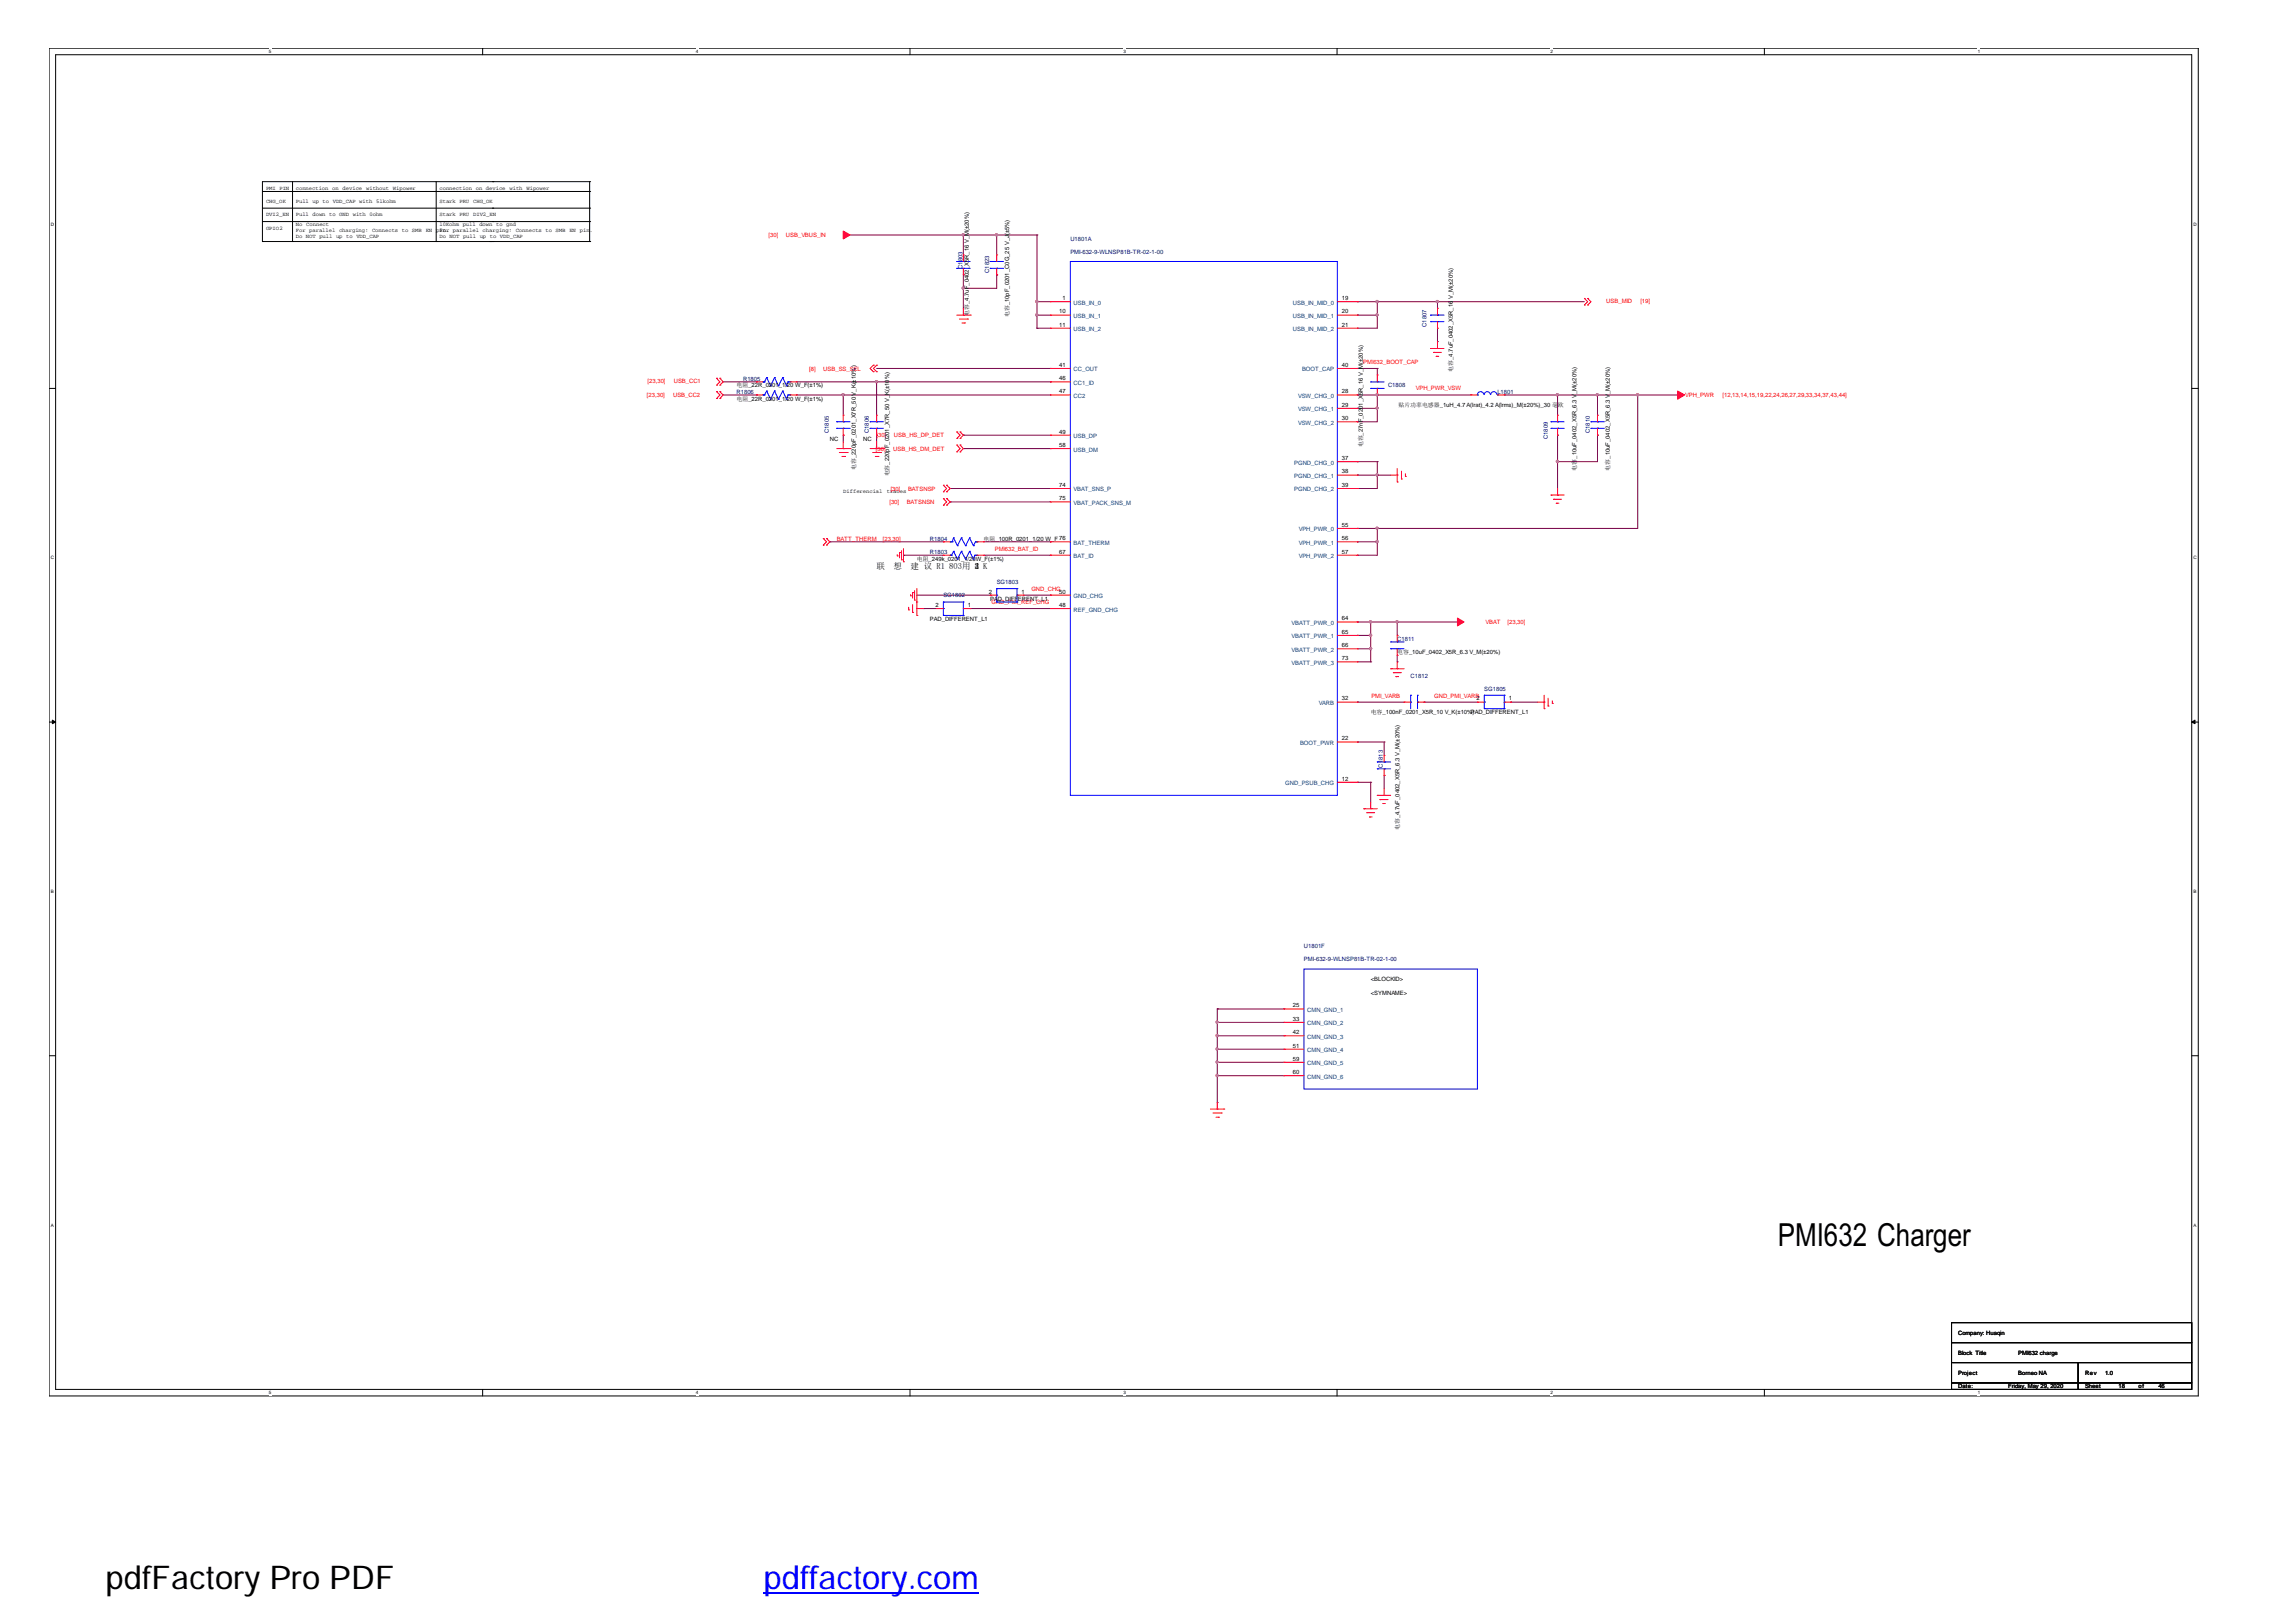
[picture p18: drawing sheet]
<svg xmlns="http://www.w3.org/2000/svg" width="297mm" height="210mm" viewBox="0 0 297 210" stroke-linecap="round" stroke-linejoin="round" font-family="sans-serif">
<defs><g id="words">
<text font-size="4.2" x="13.6" y="205.6">pdfFactory Pro PDF</text>
<text font-size="4.2" fill="#00f" x="98.8" y="205.6">pdffactory.com</text>
<text font-size="4.1" x="230" y="161.3">PMI632 Charger</text>
<g font-size="1.1">
<text x="113.4" y="73.6">联</text>
<text x="115.6" y="73.6">想</text>
<text x="117.8" y="73.6">建 议 R1</text>
<text x="122.8" y="73.6">803用 2</text>
<text x="126.1" y="73.6">4</text>
<text x="126.1" y="73.6">3 K</text>
</g>
<g font-size=".8" fill="#f00">
<text x="99.4" y="30.6">[30]</text>
<text x="101.7" y="30.6">USB_VBUS_IN</text>
<text x="207.8" y="39.3">USB_MID</text>
<text x="212.2" y="39.3">[19]</text>
<text x="104.7" y="48">[8]</text>
<text x="106.5" y="48">USB_SS_SEL</text>
<text x="176.4" y="47.1">PMI632_BOOT_CAP</text>
<text x="83.7" y="51.4">[23,30]</text>
<text x="83.8" y="49.6">[23,30]</text>
<text x="87.1" y="51.4">USB_CC2</text>
<text x="87.2" y="49.6">USB_CC1</text>
<text x="183.2" y="50.5">VPH_PWR_VSW</text>
<text x="218" y="51.3">VPH_PWR</text>
<text x="222.8" y="51.3">[12,13,14,15,19,22,24,26,27,29,33,34,37,43,44]</text>
<text x="113.3" y="58.4">[30]</text>
<text x="113.4" y="56.6">[30]</text>
<text x="115.6" y="58.4">USB_HS_DM_DET</text>
<text x="115.7" y="56.6">USB_HS_DP_DET</text>
<text x="115.1" y="65.2">[30]</text>
<text x="115.2" y="63.5">[30]</text>
<text x="117.3" y="65.2">BATSNSN</text>
<text x="117.5" y="63.5">BATSNSP</text>
<text x="108.2" y="70">BATT_THERM</text>
<text x="114.2" y="70">[23,30]</text>
<text x="128.7" y="71.3">PMI632_BAT_ID</text>
<text x="133.4" y="76.4">GND_CHG</text>
<text x="128.3" y="78.2">GND_PMI_REF_CHG</text>
<text x="192.2" y="80.7">VBAT</text>
<text x="195" y="80.7">[23,30]</text>
<text x="177.4" y="90.3">PMI_VARB</text>
<text x="185.5" y="90.3">GND_PMI_VARB</text>
</g>
<g font-size=".8" fill="#000080">
<text x="124.5" y="34.8" transform="rotate(-90 124.5 34.8)">C1803</text>
<text x="128" y="35.3" transform="rotate(-90 128 35.3)">C1823</text>
<text x="138.5" y="31.1">U1801A</text>
<text x="138.5" y="32.9">PMI-632-9-WLNSP81B-TR-02-1-00</text>
<text x="184.5" y="42.3" transform="rotate(-90 184.5 42.3)">C1807</text>
<text x="95.3" y="51">R1806</text>
<text x="96.1" y="49.2">R1805</text>
<text x="179.6" y="50.1">C1808</text>
<text x="193.7" y="51">L1801</text>
<text x="107.2" y="56.1" transform="rotate(-90 107.2 56.1)">C1805</text>
<text x="112.4" y="56.1" transform="rotate(-90 112.4 56.1)">C1806</text>
<text x="200.2" y="56.8" transform="rotate(-90 200.2 56.8)">C1809</text>
<text x="205.7" y="56.1" transform="rotate(-90 205.7 56.1)">C1810</text>
<text x="120.3" y="70">R1804</text>
<text x="120.3" y="71.7">R1803</text>
<text x="122" y="77.3">SG1802</text>
<text x="128.9" y="75.6">SG1803</text>
<text x="180.8" y="82.9">C1811</text>
<text x="182.5" y="87.8">C1812</text>
<text x="192" y="89.4">SG1805</text>
<text x="178.9" y="99.3" transform="rotate(-90 178.9 99.3)">C1813</text>
<text x="168.7" y="122.7">U1801F</text>
<text x="168.7" y="124.4">PMI-632-9-WLNSP81B-TR-02-1-00</text>
</g>
<g font-size=".8">
<text x="130.6" y="30.2" transform="rotate(-90 130.6 30.2)">±5%)</text>
<text x="125.3" y="40.9" transform="rotate(-90 125.3 40.9)">电容_4.7uF_0402_X5R_16 V_M(±20%)</text>
<text x="130.6" y="41" transform="rotate(-90 130.6 41)">电容_10pF_0201_C0G_25 V_J(</text>
<text x="137" y="40.6">10</text>
<text x="137.5" y="38.8">1</text>
<text x="173.6" y="40.6">20</text>
<text x="173.6" y="38.8">19</text>
<text x="137" y="47.5">41</text>
<text x="137" y="42.3">11</text>
<text x="173.6" y="42.3">21</text>
<text x="173.6" y="47.5">40</text>
<text x="95.3" y="50.1">电阻_22R_0201_1/20 W_F(±1%)</text>
<text x="95.3" y="51.8">电阻_22R_0201_1/20 W_F(±1%)</text>
<text x="137" y="49.2">46</text>
<text x="137" y="50.9">47</text>
<text x="173.6" y="52.6">29</text>
<text x="173.6" y="50.9">28</text>
<text x="180.9" y="52.7">贴片功率电感器_1uH_4.7 A(lrat)_4.2 A(lrms)_M(±20%)_30 毫欧</text>
<text x="188" y="48.1" transform="rotate(-90 188 48.1)">电容_4.7uF_0402_X5R_16 V_M(±20%)</text>
<text x="107.4" y="57">NC</text>
<text x="111.7" y="57">NC</text>
<text x="137" y="57.8">58</text>
<text x="137" y="56.1">49</text>
<text x="173.6" y="54.4">30</text>
<text x="173.6" y="59.5">37</text>
<text x="176.3" y="57.9" transform="rotate(-90 176.3 57.9)">电容_27nF_0201_X5R_16 V_M(±20%)</text>
<text x="110.7" y="60.8" transform="rotate(-90 110.7 60.8)">电容_220pF_0201_X7R_50 V_K(±10%)</text>
<text x="115" y="61.7" transform="rotate(-90 115 61.7)">电容_220pF_0201_X7R_50 V_K(±10%)</text>
<text x="137" y="63">74</text>
<text x="137" y="64.7">75</text>
<text x="173.6" y="63">39</text>
<text x="173.6" y="61.3">38</text>
<text x="204" y="60.9" transform="rotate(-90 204 60.9)">电容_10uF_0402_X5R_6.3 V_M(±20%)</text>
<text x="208.3" y="60.9" transform="rotate(-90 208.3 60.9)">电容_10uF_0402_X5R_6.3 V_M(±20%)</text>
<text x="127.3" y="70">电阻_100R_0201_1/20 W_F 76</text>
<text x="137" y="71.6">67</text>
<text x="173.6" y="68.2">55</text>
<text x="173.6" y="71.6">57</text>
<text x="173.6" y="69.9">56</text>
<text x="118.6" y="72.6">电阻_249k_0201_1/20W_F(±1%)</text>
<text x="127.9" y="76.8">2</text>
<text x="128.1" y="77.7">PAD_DIFFERENT_L1</text>
<text x="132.2" y="76.8">1</text>
<text x="137" y="76.8">50</text>
<text x="120.3" y="80.4">PAD_DIFFERENT_L1</text>
<text x="121" y="78.5">2</text>
<text x="125.2" y="78.5">1</text>
<text x="137" y="78.5">48</text>
<text x="173.6" y="82">65</text>
<text x="173.6" y="83.7">66</text>
<text x="173.6" y="80.3">64</text>
<text x="173.6" y="85.4">73</text>
<text x="180.8" y="84.7">电容_10uF_0402_X5R_6.3 V_M(±20%)</text>
<text x="173.6" y="95.8">22</text>
<text x="173.6" y="90.6">32</text>
<text x="177.3" y="92.4">电容_100nF_0201_X5R_10 V_K(±10%)</text>
<text x="190.3" y="92.4">PAD_DIFFERENT_L1</text>
<text x="191" y="90.6">2</text>
<text x="195.2" y="90.6">1</text>
<text x="173.6" y="101">12</text>
<text x="181.1" y="107.4" transform="rotate(-90 181.1 107.4)">电容_4.7uF_0402_X5R_6.3 V_M(±20%)</text>
<text x="167.3" y="130.4">25</text>
<text x="177.3" y="128.7">&lt;SYMNAME&gt;</text>
<text x="177.3" y="127">&lt;BLOCKID&gt;</text>
<text x="167.3" y="132.1">33</text>
<text x="167.3" y="133.8">42</text>
<text x="167.3" y="135.6">51</text>
<text x="167.3" y="137.3">59</text>
<text x="167.3" y="139">60</text>
<text x="253.3" y="172.7">Company: Huaqin</text>
<text x="253.3" y="175.4">Block Title</text>
<text x="253.3" y="177.9">Project</text>
<text x="253.3" y="179.7">Date:</text>
<text x="259.8" y="179.7">Friday, May 29, 2020</text>
<text x="261.1" y="177.9">Borneo NA</text>
<text x="261.1" y="175.4">PMI632 charge</text>
<text x="269.7" y="177.9">Rev</text>
<text x="269.7" y="179.7">Sheet</text>
<text x="272.3" y="177.9">1.0</text>
<text x="274.1" y="179.7">18</text>
<text x="276.6" y="179.7">of</text>
<text x="279.2" y="179.7">46</text>
</g>
<g font-size=".8" fill="#004080">
<text x="138.9" y="39.4">USB_IN_0</text>
<text x="138.9" y="41.2">USB_IN_1</text>
<text x="167.3" y="41.2">USB_IN_MID_1</text>
<text x="167.3" y="39.4">USB_IN_MID_0</text>
<text x="138.9" y="42.9">USB_IN_2</text>
<text x="167.3" y="42.9">USB_IN_MID_2</text>
<text x="138.9" y="49.8">CC1_ID</text>
<text x="138.9" y="51.5">CC2</text>
<text x="138.9" y="48.1">CC_OUT</text>
<text x="167.9" y="53.2">VSW_CHG_1</text>
<text x="167.9" y="51.5">VSW_CHG_0</text>
<text x="168.4" y="48.1">BOOT_CAP</text>
<text x="138.9" y="58.4">USB_DM</text>
<text x="138.9" y="56.7">USB_DP</text>
<text x="167.9" y="55">VSW_CHG_2</text>
<text x="138.9" y="63.6">VBAT_SNS_P</text>
<text x="138.9" y="65.3">VBAT_PACK_SNS_M</text>
<text x="167.4" y="63.6">PGND_CHG_2</text>
<text x="167.4" y="60.1">PGND_CHG_0</text>
<text x="167.4" y="61.9">PGND_CHG_1</text>
<text x="138.9" y="70.5">BAT_THERM</text>
<text x="168" y="68.8">VPH_PWR_0</text>
<text x="168" y="70.5">VPH_PWR_1</text>
<text x="138.9" y="72.2">BAT_ID</text>
<text x="138.9" y="77.4">GND_CHG</text>
<text x="168" y="72.2">VPH_PWR_2</text>
<text x="138.9" y="79.1">REF_GND_CHG</text>
<text x="167.1" y="82.6">VBATT_PWR_1</text>
<text x="167.1" y="80.9">VBATT_PWR_0</text>
<text x="167.1" y="84.3">VBATT_PWR_2</text>
<text x="167.1" y="86">VBATT_PWR_3</text>
<text x="170.6" y="91.2">VARB</text>
<text x="166.3" y="101.6">GND_PSUB_CHG</text>
<text x="168.2" y="96.4">BOOT_PWR</text>
<text x="169.1" y="131">CMN_GND_1</text>
<text x="169.1" y="132.7">CMN_GND_2</text>
<text x="169.1" y="134.4">CMN_GND_3</text>
<text x="169.1" y="136.2">CMN_GND_4</text>
<text x="169.1" y="137.9">CMN_GND_5</text>
<text x="169.1" y="139.6">CMN_GND_6</text>
</g>
<g font-size=".7">
<text x="34.4" y="24.6">PMI PIN</text>
<text x="34.4" y="29.7">GPIO2</text>
<text x="34.4" y="26.3">CHG_OK</text>
<text x="34.4" y="28">DVI2_EN</text>
<text x="38.3" y="26.3">Pull up to VDD_CAP with 51kohm</text>
<text x="38.3" y="28">Pull down to GND with 0ohm</text>
<text x="38.3" y="24.6">connection on device without Wipower</text>
<text x="38.3" y="29.3">No Connect</text>
<text x="56.9" y="24.6">connection on device with Wipower</text>
<text x="56.9" y="28">Stark PRU DIV2_EN</text>
<text x="56.9" y="29.3">10Kohm pull down to gnd</text>
<text x="56.9" y="26.3">Stark PRU CHG_OK</text>
<text x="38.3" y="30">For parallel charging: Connects to SMB EN</text>
<text x="38.3" y="30.7">Do NOT pull up to VDD_CAP</text>
<text x="56.4" y="30">pin. parallel charging: Connects to SMB EN pin.</text>
<text x="56.9" y="30">For</text>
<text x="56.9" y="30.7">Do NOT pull up to VDD_CAP</text>
<text x="109.1" y="63.9">Differencial</text>
<text x="114.7" y="63.9">traces</text>
</g>
<g font-size=".6">
<text x="34.8" y="6.9">5</text>
<text x="90" y="6.9">4</text>
<text x="145.3" y="6.9">3</text>
<text x="200.6" y="6.9">2</text>
<text x="255.9" y="6.9">1</text>
<text x="6.6" y="29.2">D</text>
<text x="283.8" y="29.2">D</text>
<text x="6.6" y="72.4">C</text>
<text x="283.8" y="72.4">C</text>
<text x="6.6" y="115.6">B</text>
<text x="283.8" y="115.6">B</text>
<text x="6.6" y="158.8">A</text>
<text x="283.8" y="158.8">A</text>
<text x="34.8" y="180.4">5</text>
<text x="90" y="180.4">4</text>
<text x="145.3" y="180.4">3</text>
<text x="200.6" y="180.4">2</text>
<text x="255.9" y="180.4">1</text>
</g>
</g></defs>
<path d="M6.3 6.2h278.1v174.5h-278.1zM7.2 7.1h276.3v172.7h-276.3z" fill="none" stroke="#000" stroke-width=".13"/>
<g fill="#fff">
<path d="M34.8 6.3h.3v.7h-.3z"/>
<path d="M34.8 179.9h.3v.7h-.3z"/>
</g>
<path d="M62.4 6.2v.9M62.4 179.8v.9" fill="none" stroke="#000" stroke-width=".13"/>
<g fill="#fff">
<path d="M90 6.3h.3v.7h-.3z"/>
<path d="M90 179.9h.3v.7h-.3z"/>
</g>
<path d="M117.7 6.2v.9M117.7 179.8v.9" fill="none" stroke="#000" stroke-width=".13"/>
<g fill="#fff">
<path d="M145.3 6.3h.3v.7h-.3z"/>
<path d="M145.3 179.9h.3v.7h-.3z"/>
</g>
<path d="M173 6.2v.9M173 179.8v.9" fill="none" stroke="#000" stroke-width=".13"/>
<g fill="#fff">
<path d="M200.6 6.3h.3v.7h-.3z"/>
<path d="M200.6 179.9h.3v.7h-.3z"/>
</g>
<path d="M228.3 6.2v.9M228.3 179.8v.9" fill="none" stroke="#000" stroke-width=".13"/>
<g fill="#fff">
<path d="M255.9 6.3h.3v.7h-.3z"/>
<path d="M255.9 179.9h.3v.7h-.3z"/>
<path d="M6.6 28.7h.3v.7h-.3z"/>
<path d="M283.8 28.7h.3v.7h-.3z"/>
<path d="M6.6 71.9h.3v.6h-.3z"/>
<path d="M283.8 71.9h.3v.6h-.3z"/>
</g>
<path d="M6.3 50.3h.9M283.5 50.3h.9" fill="none" stroke="#000" stroke-width=".13"/>
<g fill="#fff">
<path d="M6.6 115h.3v.7h-.3z"/>
<path d="M283.8 115h.3v.7h-.3z"/>
</g>
<path d="M6.3 93.4h.9M283.5 93.4h.9" fill="none" stroke="#000" stroke-width=".13"/>
<g fill="#000" stroke="#000" stroke-width=".13">
<path d="M6.8 93.2l.4 .2-.4 .3z" fill-rule="evenodd"/>
<path d="M283.5 93.4l.5-.2v.5z" fill-rule="evenodd"/>
</g>
<g fill="#fff">
<path d="M6.6 158.2h.3v.7h-.3z"/>
<path d="M283.8 158.2h.3v.7h-.3z"/>
</g>
<g fill="none" stroke="#000" stroke-width=".13">
<path d="M34 31.3h.1M34 24.8h42.3M34 26.9h42.3M34 28.7h42.3M34 31.3h42.3M37.8 31.3h.1M37.8 23.5v7.8M56.4 31.3h.1M56.4 23.5v7.8M63.8 23.5h.1M63.8 24.8h.1M63.8 26.9h.1"/>
<path d="M63.8 28.7h.1M63.8 31.3h.1M76.3 23.5h.1M76.3 31.3h.1M76.3 24.8h.1M76.3 26.9h.1M76.3 28.7h.1M76.3 23.5h-42.3v7.8M76.3 23.5v7.8M6.3 136.6h.9M283.5 136.6h.9M252.5 171.2h31v2.6h-31z"/>
<path d="M252.5 173.8h31v2.5h-31zM252.5 176.3h16.4v2.7h-16.4zM252.5 179h16.4v.8h-16.4zM268.9 179h14.6v.8h-14.6zM268.9 176.3h14.6v2.7h-14.6z"/>
</g>
<g fill="none" stroke="#800040" stroke-width=".13">
<path d="M110 30.4h24.2M124.6 30.4h.1M124.6 35.6h.1M124.6 37.3h.1M124.6 30.4v2.6M124.6 35.6v4.3M128.9 30.4h.1M128.9 35.6h.1M128.9 30.4v2.6M128.9 35.6v1.7h-4.3M134.2 30.4h.1M134.2 39h.1"/>
<path d="M134.2 30.4v12.1M134.2 39h1.7M175.6 39h.1M175.6 39h29.4M178.2 39h.1M178.2 39v3.5h-2.6M186 39h.1M186 39v.9M93.6 49.4h4.3M93.6 51.1h4.3M97.9 49.4h.1M97.9 51.1h.1"/>
<path d="M103 49.4h32.9M103 51.1h32.9M109.1 51.1h.1M109.1 56.3h.1M109.1 51.1v2.6M109.1 56.3v.9M113.4 49.4h.1M113.4 56.3h.1M113.4 47.7h22.5M113.4 49.4v4.3M113.4 56.3v.9M124.6 56.3h.1"/>
<path d="M124.6 58.1h.1M124.6 56.3h11.3M124.6 58.1h11.3M134.2 40.8h.1M134.2 42.5h.1M134.2 40.8h1.7M134.2 42.5h1.7M135.9 47.7h.1M135.9 49.4h.1M175.6 40.8h.1M175.6 42.5h.1M175.6 47.7h.1"/>
<path d="M175.6 52.8h.1M175.6 54.6h.1M175.6 59.7h.1M175.6 40.8h2.6M175.6 47.7h2.6M175.6 51.1h14.7M175.6 52.8h2.6M175.6 59.7h2.6M178.2 40.8h.1M178.2 47.7h.1M178.2 51.1h.1M178.2 52.8h.1"/>
<path d="M178.2 59.7h.1M178.2 47.7v.8M178.2 51.1v3.5h-2.6M178.2 59.7v3.5h-2.6M186 44.2h.1M186 42.5v1.7M194.6 51.1h.1M194.6 51.1h22.4M201.5 51.1h.1M201.5 56.3h.1M201.5 59.7h.1M201.5 51.1v2.6"/>
<path d="M201.5 56.3v6.9M206.7 51.1h.1M206.7 56.3h.1M206.7 51.1v2.6M206.7 56.3v3.4h-5.2M211.9 51.1h.1M211.9 51.1v17.3h-36.3M107.4 70.1h.1M107.4 70.1h14.6M116.9 71.9h.1M116.9 71.9h5.1M118.6 77h9.5"/>
<path d="M119.5 78.8h.1M119.5 78.8h1.7M122.9 63.2h.1M122.9 65h.1M122.9 63.2h13M122.9 65h13M125.5 78.8h.1M125.5 78.8h10.4M127.3 70.1h8.6M127.3 71.9h8.6M128.1 77h.1M132.4 77h3.5"/>
<path d="M135.9 71.9h.1M135.9 70.1h.1M135.9 77h.1M175.6 61.5h.1M175.6 63.2h.1M175.6 68.4h.1M175.6 70.1h.1M175.6 71.9h.1M175.6 61.5h4.3M175.6 70.1h2.6M178.2 61.5h.1M178.2 68.4h.1"/>
<path d="M178.2 70.1h.1M178.2 68.4v3.5h-2.6M175.6 80.5h.1M175.6 82.2h.1M175.6 90.9h.1M175.6 96h.1M175.6 80.5h13M175.6 82.2h1.7M175.6 84h1.7M175.6 85.7h1.7M175.6 90.9h6.1M175.6 96h3.5"/>
<path d="M177.3 80.5h.1M177.3 82.2h.1M177.3 84h.1M177.3 85.7h.1M177.3 80.5v5.2M179.1 96h.1M179.1 96v1.8M180.8 80.5h.1M180.8 85.7h.1M180.8 80.5v1.7M180.8 84.8v.9M184.2 90.9h.1"/>
<path d="M184.2 90.9h6.9M195.5 90.9h.1M195.5 90.9h3.4M175.6 101.2h.1M175.6 101.2h1.7M177.3 101.2h.1M177.3 101.2v2.6M179.1 100.3h.1M179.1 100.3v1.8M157.5 130.6h.1M157.5 132.3h.1M157.5 134h.1"/>
<path d="M157.5 135.8h.1M157.5 137.5h.1M157.5 139.2h.1M157.5 130.6h8.6M157.5 130.6v12.1M157.5 132.3h8.6M157.5 134h8.6M157.5 135.8h8.6M157.5 137.5h8.6M157.5 139.2h8.6M157.5 142.7h.1"/>
</g>
<g fill="#f0f" stroke="#f0f" stroke-width=".13">
<path d="M124.5 30.3h.2v.2h-.2z" fill-rule="evenodd"/>
<path d="M134 40.6h.2v.3h-.2z" fill-rule="evenodd"/>
<path d="M134 38.9h.2v.2h-.2z" fill-rule="evenodd"/>
<path d="M185.8 38.9h.2v.2h-.2z" fill-rule="evenodd"/>
<path d="M178 38.9h.3v.2h-.3z" fill-rule="evenodd"/>
<path d="M178 40.6h.3v.3h-.3z" fill-rule="evenodd"/>
<path d="M124.5 37.2h.2v.2h-.2z" fill-rule="evenodd"/>
<path d="M113.3 49.3h.2v.2h-.2z" fill-rule="evenodd"/>
<path d="M109 51h.2v.2h-.2z" fill-rule="evenodd"/>
<path d="M178 51h.3v.2h-.3z" fill-rule="evenodd"/>
<path d="M201.4 51h.2v.2h-.2z" fill-rule="evenodd"/>
<path d="M206.5 51h.2v.2h-.2z" fill-rule="evenodd"/>
<path d="M211.7 51h.3v.2h-.3z" fill-rule="evenodd"/>
<path d="M178 52.7h.3v.2h-.3z" fill-rule="evenodd"/>
<path d="M201.4 59.6h.2v.2h-.2z" fill-rule="evenodd"/>
<path d="M178 61.3h.3v.3h-.3z" fill-rule="evenodd"/>
<path d="M178 68.2h.3v.3h-.3z" fill-rule="evenodd"/>
<path d="M178 70h.3v.2h-.3z" fill-rule="evenodd"/>
<path d="M177.2 80.4h.2v.2h-.2z" fill-rule="evenodd"/>
<path d="M180.6 80.4h.2v.2h-.2z" fill-rule="evenodd"/>
<path d="M177.2 83.8h.2v.2h-.2z" fill-rule="evenodd"/>
<path d="M177.2 82.1h.2v.2h-.2z" fill-rule="evenodd"/>
<path d="M157.3 132.2h.3v.2h-.3z" fill-rule="evenodd"/>
<path d="M157.3 133.9h.3v.2h-.3z" fill-rule="evenodd"/>
<path d="M157.3 135.6h.3v.3h-.3z" fill-rule="evenodd"/>
<path d="M157.3 139.1h.3v.2h-.3z" fill-rule="evenodd"/>
<path d="M157.3 137.3h.3v.2h-.3z" fill-rule="evenodd"/>
<path d="M128.8 30.3h.2v.2h-.2z" fill-rule="evenodd"/>
<path d="M124.5 30.3h.2v.2h-.2z" fill-rule="evenodd"/>
<path d="M134 40.6h.2v.3h-.2z" fill-rule="evenodd"/>
<path d="M134 38.9h.2v.2h-.2z" fill-rule="evenodd"/>
<path d="M185.8 38.9h.2v.2h-.2z" fill-rule="evenodd"/>
<path d="M178 38.9h.3v.2h-.3z" fill-rule="evenodd"/>
<path d="M178 40.6h.3v.3h-.3z" fill-rule="evenodd"/>
<path d="M124.5 37.2h.2v.2h-.2z" fill-rule="evenodd"/>
<path d="M113.3 49.3h.2v.2h-.2z" fill-rule="evenodd"/>
<path d="M109 51h.2v.2h-.2z" fill-rule="evenodd"/>
<path d="M178 51h.3v.2h-.3z" fill-rule="evenodd"/>
<path d="M201.4 51h.2v.2h-.2z" fill-rule="evenodd"/>
<path d="M206.5 51h.2v.2h-.2z" fill-rule="evenodd"/>
<path d="M211.7 51h.3v.2h-.3z" fill-rule="evenodd"/>
<path d="M178 52.7h.3v.2h-.3z" fill-rule="evenodd"/>
<path d="M201.4 59.6h.2v.2h-.2z" fill-rule="evenodd"/>
<path d="M178 61.3h.3v.3h-.3z" fill-rule="evenodd"/>
<path d="M178 68.2h.3v.3h-.3z" fill-rule="evenodd"/>
<path d="M178 70h.3v.2h-.3z" fill-rule="evenodd"/>
<path d="M177.2 80.4h.2v.2h-.2z" fill-rule="evenodd"/>
<path d="M180.6 80.4h.2v.2h-.2z" fill-rule="evenodd"/>
<path d="M177.2 83.8h.2v.2h-.2z" fill-rule="evenodd"/>
<path d="M177.2 82.1h.2v.2h-.2z" fill-rule="evenodd"/>
<path d="M157.3 132.2h.3v.2h-.3z" fill-rule="evenodd"/>
<path d="M157.3 133.9h.3v.2h-.3z" fill-rule="evenodd"/>
<path d="M157.3 135.6h.3v.3h-.3z" fill-rule="evenodd"/>
<path d="M157.3 139.1h.3v.2h-.3z" fill-rule="evenodd"/>
<path d="M157.3 137.3h.3v.2h-.3z" fill-rule="evenodd"/>
<path d="M128.8 30.3h.2v.2h-.2z" fill-rule="evenodd"/>
</g>
<g fill="none" stroke="#f00" stroke-width=".13">
<path d="M124.6 33h.1M124.6 35.6h.1M124.6 33v.8M124.6 34.7v.9M124.6 39.9v.9M128.9 33h.1M128.9 35.6h.1M128.9 33v.8M128.9 34.7v.9M135.9 39h.1M135.9 39h2.6M173 39h2.6"/>
<path d="M175.6 39h.1M186 39.9h.1M186 39.9v.9M205 39.5h.1M205 38.6h.1M205 38.6l.4 .4-.4 .5M205.4 39.5h.1M205.4 38.6h.1M205.4 38.6l.4 .4-.4 .5M92.7 49h.1M92.7 49.8h.1M92.7 50.7h.1"/>
<path d="M92.7 51.6h.1M92.7 49l.4 .4-.4 .4M92.7 50.7l.4 .4-.4 .5M93.1 49.8h.1M93.1 49h.1M93.1 51.6h.1M93.1 50.7h.1M93.1 49l.5 .4-.5 .4M93.1 50.7l.5 .4-.5 .5M97.9 49.4h.1M97.9 51.1h.1M97.9 49.4h.8"/>
<path d="M97.9 51.1h.8M102.2 49.4h.8M102.2 51.1h.8M103 49.4h.1M103 51.1h.1M108.2 58.1h1.8M108.6 58.6h1M108.9 59.1h.4M109.1 58.1h.1M109.1 53.7h.1M109.1 56.3h.1M109.1 53.7v.9"/>
<path d="M109.1 55.4v.9M109.1 57.2v.9M109.3 59.1h.1M109.6 58.6h.1M110 58.1h.1M112.6 58.1h1.7M112.9 58.6h1M113 47.3h.1M113 48.1h.1M113 47.3l-.4 .4 .4 .4M113.2 59.1h.4M113.4 58.1h.1"/>
<path d="M113.4 47.3h.1M113.4 48.1h.1M113.4 53.7h.1M113.4 56.3h.1M113.4 53.7v.9M113.4 55.4v.9M113.4 57.2v.9M113.4 47.3l-.4 .4 .4 .4M113.6 59.1h.1M113.9 58.6h.1M114.3 58.1h.1M123.8 55.9h.1"/>
<path d="M123.8 56.7h.1M123.8 57.6h.1M123.8 58.5h.1M123.8 40.8h1.7M123.8 55.9l.4 .4-.4 .4M123.8 57.6l.4 .5-.4 .4M124.1 41.3h1.1M124.2 56.7h.1M124.2 55.9h.1M124.2 58.5h.1M124.2 57.6h.1M124.2 55.9l.4 .4-.4 .4"/>
<path d="M124.2 57.6l.4 .5-.4 .4M124.5 41.8h.3M124.6 40.8h.1M124.8 41.8h.1M125.2 41.3h.1M125.5 40.8h.1M135.9 58.1h.1M135.9 40.8h.1M135.9 49.4h.1M135.9 51.1h.1M135.9 56.3h.1M135.9 47.7h.1"/>
<path d="M135.9 42.5h.1M135.9 40.8h2.6M135.9 58.1h2.6M135.9 42.5h2.6M135.9 47.7h2.6M135.9 49.4h2.6M135.9 51.1h2.6M135.9 56.3h2.6M173 40.8h2.6M173 42.5h2.6M173 47.7h2.6M173 52.8h2.6"/>
<path d="M173 54.6h2.6M173 59.7h2.6M173 51.1h2.6M175.6 42.5h.1M175.6 40.8h.1M175.6 47.7h.1M175.6 52.8h.1M175.6 54.6h.1M175.6 59.7h.1M175.6 51.1h.1M178.2 48.5h.1M178.2 51.1h.1"/>
<path d="M178.2 48.5v.9M178.2 50.3v.8M185.1 45.1h.1M185.1 45.1h1.7M185.5 45.6h.1M185.5 45.6h1M185.8 46.1h.1M185.8 46.1h.3M186 45.1h.1M186 42.5h.1M186 41.6v.9M186 44.2v.9"/>
<path d="M190.3 51.1h.1M190.3 51.1h.8M193.7 51.1h.9M194.6 51.1h.1M201.5 53.7h.1M201.5 56.3h.1M201.5 53.7v.9M201.5 55.4v.9M206.7 53.7h.1M206.7 56.3h.1M206.7 53.7v.9M206.7 55.4v.9"/>
<path d="M106.5 69.7h.1M106.5 70.5h.1M106.5 69.7l.4 .4-.4 .4M106.9 70.5h.1M106.9 69.7h.1M106.9 69.7l.5 .4-.5 .4M116.1 71.9h.1M116.1 71.8v.1M116.4 71.5h.1M116.4 71.5v.7M116.6 72.4h.1M116.6 71.3v1.1"/>
<path d="M116.9 72.7h.1M116.9 71v1.7M117.6 78.9h.1M117.6 78.6v.3M117.8 77.1h.1M117.8 76.9v.2M118.1 76.7h.1M118.1 79.3h.1M118.1 76.7v.7M118.1 78.2v1.1M118.3 77.7h.1M118.3 76.4v1.3"/>
<path d="M118.6 77.9h.1M118.6 78.8h.1M118.6 79.6h.1M118.6 76.2v3.4M118.6 78.8h.9M121.2 78.8h.1M121.2 78.8h.8M122 62.8h.1M122 63.6h.1M122 64.5h.1M122 65.4h.1M122 70.1h.1"/>
<path d="M122 71.9h.1M122 62.8l.5 .4-.5 .4M122 64.5l.5 .5-.5 .4M122 70.1h.9M122 71.9h.9M122.5 63.6h.1M122.5 62.8h.1M122.5 65.4h.1M122.5 64.5h.1M122.5 62.8l.4 .4-.4 .4M122.5 64.5l.4 .5-.4 .4M124.6 78.8h.9"/>
<path d="M125.5 78.8h.1M126.4 70.1h.9M126.4 71.9h.9M127.3 70.1h.1M127.3 71.9h.1M128.1 77h.1M128.1 77h.8M131.6 77h.8M132.4 77h.1M135.9 63.2h.1M135.9 65h.1M135.9 70.1h.1"/>
<path d="M135.9 71.9h.1M135.9 77h.1M135.9 78.8h.1M135.9 78.8h2.6M135.9 70.1h2.6M135.9 63.2h2.6M135.9 65h2.6M135.9 71.9h2.6M135.9 77h2.6M173 61.5h2.6M173 70.1h2.6M173 63.2h2.6"/>
<path d="M173 68.4h2.6M173 71.9h2.6M175.6 63.2h.1M175.6 68.4h.1M175.6 61.5h.1M175.6 71.9h.1M175.6 70.1h.1M179.9 61.5h.9M180.8 61.5h.1M180.8 62.4h.1M180.8 60.6v1.8M181.3 62h.1"/>
<path d="M181.3 61v1M181.8 61.7h.1M181.8 61.3v.4M200.7 64.1h.1M200.7 64.1h1.7M201 64.6h.1M201 64.6h1M201.3 65.1h.1M201.3 65.1h.4M201.5 64.1h.1M201.5 63.2v.9M173 90.9h2.6"/>
<path d="M173 82.2h2.6M173 84h2.6M173 85.7h2.6M173 96h2.6M173 80.5h2.6M175.6 82.2h.1M175.6 84h.1M175.6 85.7h.1M175.6 96h.1M175.6 80.5h.1M175.6 90.9h.1M179.1 97.8h.1"/>
<path d="M179.1 97.8v.8M179.1 99.5v.8M179.9 86.5h.1M179.9 86.5h1.8M180.3 87.1h.1M180.3 87.1h1M180.6 87.6h.1M180.6 87.6h.3M180.8 86.5h.1M180.8 82.2h.1M180.8 84.8h.1M180.8 82.2v.9"/>
<path d="M180.8 84v.8M180.8 85.7v.8M181.7 90.9h.1M181.7 90.9h.8M183.4 90.9h.8M184.2 90.9h.1M191.1 90.9h.1M191.1 90.9h.9M194.6 90.9h.9M195.5 90.9h.1M198.9 90.9h.9M199.8 90.9h.1"/>
<path d="M199.8 91.7h.1M199.8 90v1.7M200.3 91.4h.1M200.3 90.4v1M200.8 91h.1M200.8 90.7v.3M173 101.2h2.6M175.6 101.2h.1M176.4 104.7h.1M176.4 104.7h1.8M176.8 105.2h.1M176.8 105.2h1"/>
<path d="M177.2 105.7h.1M177.2 105.7h.3M177.3 104.7h.1M177.3 103.8v.9M178.2 102.9h.1M178.2 102.9h1.7M178.5 103.5h.1M178.5 103.5h1.1M178.9 104h.1M178.9 104h.3M179.1 102.9h.1M179.1 100.3h.1"/>
<path d="M179.1 102.1v.8M166.1 130.6h.1M166.1 132.3h.1M166.1 134h.1M166.1 135.8h.1M166.1 137.5h.1M166.1 139.2h.1M166.1 130.6h2.6M166.1 132.3h2.6M166.1 134h2.6M166.1 135.8h2.6M166.1 137.5h2.6"/>
<path d="M166.1 139.2h2.6M156.6 143.5h1.7M156.9 144h1.1M157.3 144.6h.3M157.5 143.5h.1M157.5 142.7v.8M157.6 144.6h.1M158 144h.1M158.3 143.5h.1"/>
</g>
<g fill="#f00" stroke="#f00" stroke-width=".13">
<path d="M217 50.6l.9 .5-.9 .6z" fill-rule="evenodd"/>
<path d="M188.6 80l.8 .5-.8 .5z" fill-rule="evenodd"/>
<path d="M109.1 29.9l.9 .5-.9 .5z" fill-rule="evenodd"/>
</g>
<g fill="none" stroke="#00f" stroke-width=".13">
<path d="M123.8 33.8h.1M123.8 34.7h.1M123.8 33.8h1.7M123.8 34.7h1.7M124.6 33.8h.1M124.6 34.7h.1M128.1 33.8h.1M128.1 34.7h.1M128.1 33.8h1.7M128.1 34.7h1.7M128.9 33.8h.1M128.9 34.7h.1"/>
<path d="M138.5 33.8h34.5v69.1h-34.5zM98.7 49.4h.1M98.7 51.1h.1M98.7 49.4h.2M98.7 51.1h.2M98.9 49.4h.1M98.9 51.1h.1M99.2 48.9h.1M99.2 50.6h.1M99.2 48.9l.5 1M99.2 48.9l-.3 .5M99.2 50.6l.5 1.1"/>
<path d="M99.2 50.6l-.3 .5M99.7 49.9h.1M99.7 51.7h.1M100.2 48.9h.1M100.2 50.6h.1M100.2 48.9l.5 1M100.2 48.9l-.5 1M100.2 50.6l.5 1.1M100.2 50.6l-.5 1.1M100.7 49.9h.1M100.7 51.7h.1M101.3 48.9h.1"/>
<path d="M101.3 50.6h.1M101.3 48.9l.5 1M101.3 48.9l-.6 1M101.3 50.6l.5 1.1M101.3 50.6l-.6 1.1M101.8 49.9h.1M101.8 51.7h.1M101.9 49.4h.1M101.9 51.1h.1M101.9 49.4h.3M101.9 49.4l-.1 .5M101.9 51.1h.3"/>
<path d="M101.9 51.1l-.1 .6M102.2 49.4h.1M102.2 51.1h.1M108.2 54.6h.1M108.2 55.4h.1M108.2 54.6h1.8M108.2 55.4h1.8M109.1 54.6h.1M109.1 55.4h.1M112.6 54.6h.1M112.6 55.4h.1M112.6 54.6h1.7"/>
<path d="M112.6 55.4h1.7M113.4 54.6h.1M113.4 55.4h.1M177.3 49.4h.1M177.3 50.3h.1M177.3 49.4h1.8M177.3 50.3h1.8M178.2 49.4h.1M178.2 50.3h.1M185.1 40.8h.1M185.1 41.6h.1M185.1 40.8h1.7"/>
<path d="M185.1 41.6h1.7M186 40.8h.1M186 41.6h.1M191.1 51.1h.1M191.1 51.1a.43 .43 0 0 1 .5-.4 .43 .43 0 0 1 .4 .4M192 51.1a.4 .4 0 0 1 .4-.4 .4 .4 0 0 1 .4 .4M192.9 51.1a.4 .4 0 0 1 .4-.4 .4 .4 0 0 1 .4 .4M193.7 51.1h.1M200.7 54.6h.1M200.7 55.4h.1M200.7 54.6h1.7M200.7 55.4h1.7"/>
<path d="M201.5 54.6h.1M201.5 55.4h.1M205.8 54.6h.1M205.8 55.4h.1M205.8 54.6h1.8M205.8 55.4h1.8M206.7 54.6h.1M206.7 55.4h.1M122 78.8h.1M122 79.6h.1M122 77.9h.1M122 77.9h2.6"/>
<path d="M122 79.6h2.6M122 77.9v1.7M122.9 70.1h.1M122.9 71.9h.1M122.9 70.1h.3M122.9 71.9h.2M123.1 71.9h.1M123.2 70.1h.1M123.4 69.6h.1M123.4 71.3h.1M123.4 69.6l-.2 .5M123.4 69.6l.5 1"/>
<path d="M123.4 71.3l.5 1.1M123.4 71.3l-.3 .6M123.9 70.6h.1M123.9 72.4h.1M124.4 69.6h.1M124.4 71.3h.1M124.4 69.6l-.5 1M124.4 69.6l.5 1M124.4 71.3l.5 1.1M124.4 71.3l-.5 1.1M124.6 78.8h.1M124.6 77.9h.1"/>
<path d="M124.6 79.6h.1M124.6 77.9v1.7M124.9 70.6h.1M124.9 72.4h.1M125.4 69.6h.1M125.4 71.3h.1M125.4 69.6l-.5 1M125.4 69.6l.5 1M125.4 71.3l.5 1.1M125.4 71.3l-.5 1.1M125.9 70.6h.1M125.9 72.4h.1"/>
<path d="M126.1 71.9h.1M126.1 71.9h.3M126.1 71.9l-.2 .5M126.2 70.1h.1M126.2 70.1h.2M126.2 70.1l-.3 .5M126.4 70.1h.1M126.4 71.9h.1M128.9 77h.1M128.9 77.9h.1M128.9 76.2h.1M128.9 76.2h2.7"/>
<path d="M128.9 77.9h2.7M128.9 76.2v1.7M131.6 77h.1M131.6 76.2h.1M131.6 77.9h.1M131.6 76.2v1.7M178.2 98.6h.1M178.2 99.5h.1M178.2 98.6h1.7M178.2 99.5h1.7M179.1 98.6h.1M179.1 99.5h.1"/>
<path d="M179.9 83.1h.1M179.9 84h.1M179.9 83.1h1.8M179.9 84h1.8M180.8 83.1h.1M180.8 84h.1M182.5 90h.1M182.5 90.9h.1M182.5 90v1.7M183.4 90.9h.1M183.4 90h.1M183.4 90v1.7"/>
<path d="M192 90.9h.1M192 91.7h.1M192 90h.1M192 90h2.6M192 91.7h2.6M192 90v1.7M194.6 90.9h.1M194.6 90h.1M194.6 91.7h.1M194.6 90v1.7M168.7 125.4h22.4v15.5h-22.4z"/>
</g>
<path d="M98.8 206.2h27.8" fill="none" stroke="#00f" stroke-width=".21"/>
<use href="#words"/>
</svg>
